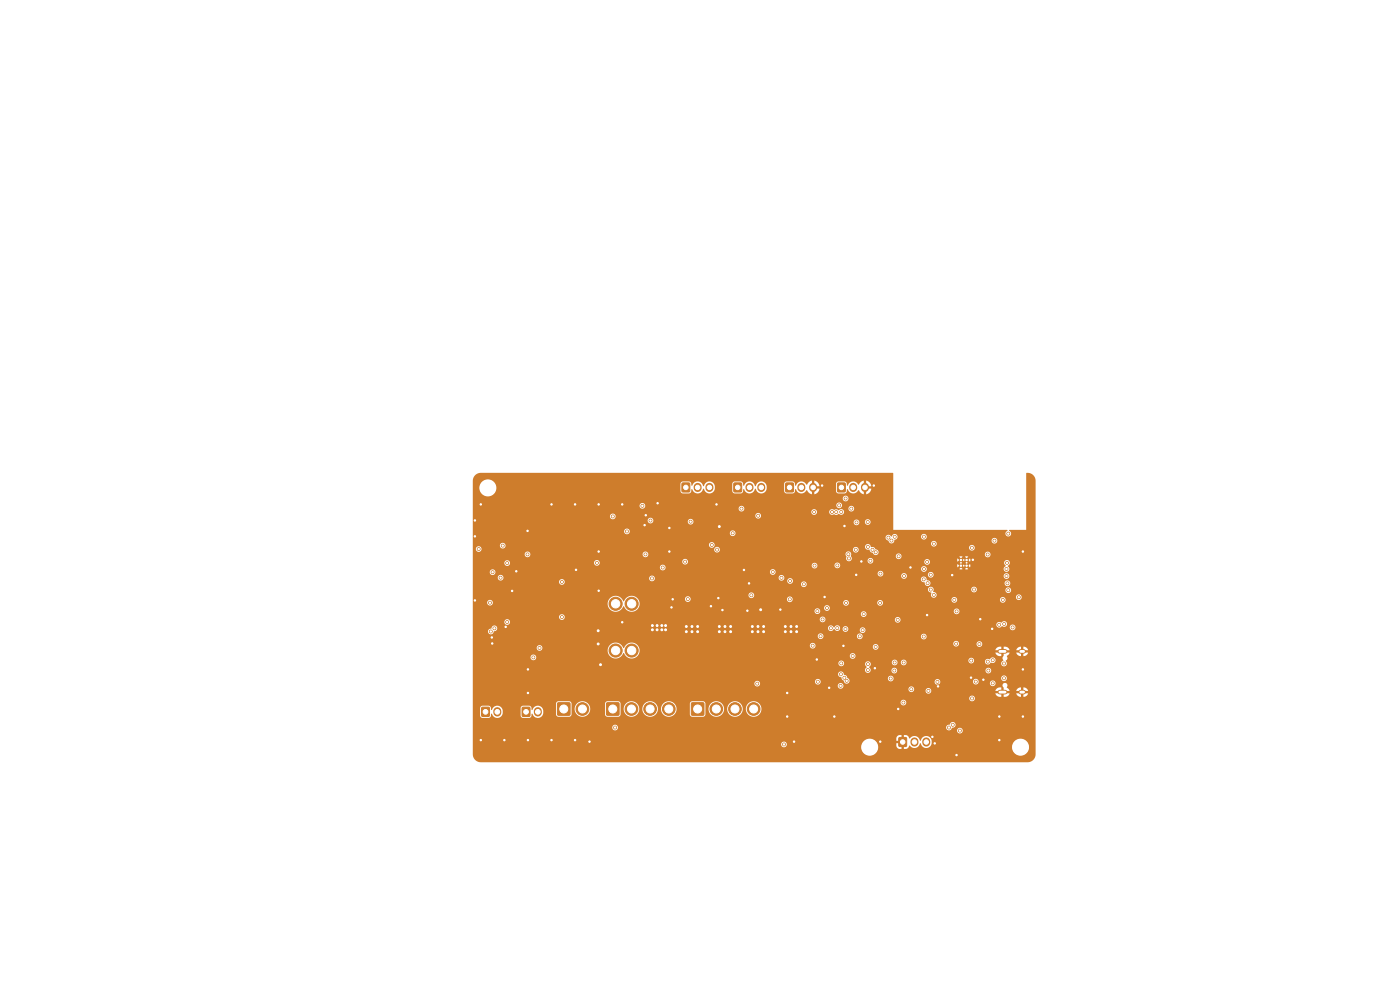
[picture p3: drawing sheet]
<svg xmlns="http://www.w3.org/2000/svg" width="297mm" height="210mm" viewBox="0 0 297 210" stroke-linecap="round" stroke-linejoin="round" font-family="sans-serif">
<g fill="#ce7d2c" stroke="#ce7d2c" stroke-width=".21">
<path d="M118.3 149.1h2.6v2.6h-2.6z"/>
<path d="M166.7 102.5h1.6v1.8h-1.6z"/>
<path d="M128.7 149.1h2.6v2.6h-2.6z"/>
<path d="M190.7 156.5h1.6v1.8h-1.6z"/>
<path d="M102.2 150.1h1.6v1.8h-1.6z"/>
<path d="M177.7 102.5h1.6v1.8h-1.6z"/>
<path d="M144.7 102.5h1.6v1.8h-1.6z"/>
<path d="M155.7 102.5h1.6v1.8h-1.6z"/>
<path d="M146.7 149.1h2.6v2.6h-2.6z"/>
<path d="M110.8 150.1h1.6v1.8h-1.6z"/>
<circle cx="123.6" cy="150.4" r="1.35"/>
<circle cx="134" cy="150.4" r="1.35"/>
<circle cx="137.9" cy="150.4" r="1.35"/>
<circle cx="141.9" cy="150.4" r="1.35"/>
<circle cx="203.9" cy="118.8" r=".3"/>
<circle cx="203.9" cy="120" r=".3"/>
<circle cx="205.1" cy="118.8" r=".3"/>
<circle cx="205.1" cy="120" r=".3"/>
<circle cx="130.6" cy="138" r="1.39"/>
<circle cx="134" cy="138" r="1.39"/>
<circle cx="130.6" cy="128.1" r="1.39"/>
<circle cx="134" cy="128.1" r="1.39"/>
<circle cx="152" cy="150.4" r="1.35"/>
<circle cx="155.9" cy="150.4" r="1.35"/>
<circle cx="159.9" cy="150.4" r="1.35"/>
<circle cx="119.2" cy="130.9" r=".3"/>
<circle cx="119.2" cy="123.5" r=".3"/>
<circle cx="160.8" cy="132.9" r=".4"/>
<circle cx="127" cy="107" r=".3"/>
<circle cx="142.7" cy="127.1" r=".3"/>
<circle cx="166.6" cy="132.9" r=".4"/>
<circle cx="153.8" cy="134" r=".4"/>
<circle cx="217" cy="117" r=".3"/>
<circle cx="175.9" cy="145.9" r=".3"/>
<circle cx="179.2" cy="111.6" r=".3"/>
<circle cx="152.6" cy="134" r=".4"/>
<circle cx="159.6" cy="134" r=".4"/>
<circle cx="145.6" cy="134" r=".4"/>
<circle cx="155" cy="132.9" r=".4"/>
<circle cx="152.4" cy="126.9" r=".3"/>
<circle cx="158.6" cy="129.5" r=".3"/>
<circle cx="166.6" cy="134" r=".4"/>
<circle cx="100.8" cy="110.4" r=".3"/>
<circle cx="138.4" cy="132.7" r=".4"/>
<circle cx="100.8" cy="113.8" r=".3"/>
<circle cx="202.9" cy="160.2" r=".3"/>
<circle cx="102" cy="107" r=".3"/>
<circle cx="155" cy="134" r=".4"/>
<circle cx="174.9" cy="126.6" r=".3"/>
<circle cx="150.8" cy="128.6" r=".3"/>
<circle cx="112" cy="142" r=".3"/>
<circle cx="196.7" cy="130.5" r=".3"/>
<circle cx="178.9" cy="137" r=".3"/>
<circle cx="206" cy="143.7" r=".3"/>
<circle cx="217" cy="142" r=".3"/>
<circle cx="148" cy="134" r=".4"/>
<circle cx="152.6" cy="111.7" r=".4"/>
<circle cx="174.4" cy="103" r=".3"/>
<circle cx="146.8" cy="132.9" r=".4"/>
<circle cx="132" cy="107" r=".3"/>
<circle cx="152" cy="107" r=".3"/>
<circle cx="112" cy="157" r=".3"/>
<circle cx="104.3" cy="135.2" r=".3"/>
<circle cx="202" cy="122" r=".3"/>
<circle cx="127" cy="117" r=".3"/>
<circle cx="212" cy="157" r=".3"/>
<circle cx="186.7" cy="157.3" r=".3"/>
<circle cx="193.2" cy="120.4" r=".3"/>
<circle cx="146.8" cy="134" r=".4"/>
<circle cx="142" cy="117" r=".3"/>
<circle cx="142" cy="112" r=".3"/>
<circle cx="148" cy="132.9" r=".4"/>
<circle cx="212" cy="152" r=".3"/>
<circle cx="162" cy="132.9" r=".4"/>
<circle cx="157.8" cy="120.9" r=".3"/>
<circle cx="125.1" cy="157.3" r=".3"/>
<circle cx="173.3" cy="139.9" r=".3"/>
<circle cx="139.5" cy="106.8" r=".3"/>
<circle cx="107" cy="157" r=".3"/>
<circle cx="169" cy="132.9" r=".4"/>
<circle cx="185.4" cy="103" r=".3"/>
<circle cx="153.8" cy="132.9" r=".4"/>
<circle cx="107.3" cy="133" r=".3"/>
<circle cx="198.3" cy="157.7" r=".3"/>
<circle cx="126.9" cy="136.6" r=".4"/>
<circle cx="112" cy="147" r=".3"/>
<circle cx="182.7" cy="119.1" r=".3"/>
<circle cx="141.2" cy="133.6" r=".4"/>
<circle cx="108.6" cy="125.4" r=".3"/>
<circle cx="162" cy="134" r=".4"/>
<circle cx="167.8" cy="134" r=".4"/>
<circle cx="185.6" cy="141.8" r=".3"/>
<circle cx="167.8" cy="132.9" r=".4"/>
<circle cx="122" cy="157" r=".3"/>
<circle cx="139.4" cy="133.6" r=".4"/>
<circle cx="142.5" cy="128.8" r=".3"/>
<circle cx="117" cy="157" r=".3"/>
<circle cx="152.6" cy="132.9" r=".4"/>
<circle cx="138.4" cy="133.6" r=".4"/>
<circle cx="127.4" cy="141" r=".4"/>
<circle cx="127" cy="125.3" r=".3"/>
<circle cx="197.8" cy="156.3" r=".3"/>
<circle cx="167" cy="152" r=".3"/>
<circle cx="126.9" cy="133.8" r=".4"/>
<circle cx="132" cy="132" r=".3"/>
<circle cx="111.9" cy="112.6" r=".3"/>
<circle cx="208.6" cy="144.2" r=".3"/>
<circle cx="165.6" cy="129.3" r=".3"/>
<circle cx="168.5" cy="157.3" r=".3"/>
<circle cx="122.2" cy="120.9" r=".3"/>
<circle cx="137" cy="109.3" r=".3"/>
<circle cx="158.9" cy="123.8" r=".3"/>
<circle cx="160.8" cy="134" r=".4"/>
<circle cx="100.8" cy="127.4" r=".3"/>
<circle cx="167" cy="147" r=".3"/>
<circle cx="109.5" cy="121.2" r=".3"/>
<circle cx="136.8" cy="111.4" r=".3"/>
<circle cx="153.3" cy="129.4" r=".3"/>
<circle cx="145.6" cy="132.9" r=".4"/>
<circle cx="141.2" cy="132.7" r=".4"/>
<circle cx="206.4" cy="118.7" r=".3"/>
<circle cx="190.6" cy="150.4" r=".3"/>
<circle cx="104.4" cy="136.5" r=".3"/>
<circle cx="139.4" cy="132.7" r=".4"/>
<circle cx="210.5" cy="133.4" r=".3"/>
<circle cx="181.6" cy="121.9" r=".3"/>
<circle cx="140.4" cy="132.7" r=".4"/>
<circle cx="159.6" cy="132.9" r=".4"/>
<circle cx="169" cy="134" r=".4"/>
<circle cx="122" cy="107" r=".3"/>
<circle cx="177" cy="152" r=".3"/>
<circle cx="217" cy="152" r=".3"/>
<circle cx="117" cy="107" r=".3"/>
<circle cx="161.4" cy="129.3" r=".4"/>
<circle cx="208" cy="131.3" r=".3"/>
<circle cx="140.4" cy="133.6" r=".4"/>
<circle cx="199" cy="145.6" r=".3"/>
<circle cx="102" cy="157" r=".3"/>
<circle cx="163.9" cy="121.3" r=".3"/>
<circle cx="196" cy="135" r=".3"/>
<circle cx="202.5" cy="127.3" r=".3"/>
<circle cx="173.4" cy="129.6" r=".3"/>
<circle cx="202.9" cy="129.7" r=".3"/>
<circle cx="152.1" cy="116.6" r=".3"/>
<circle cx="160.8" cy="109.4" r=".3"/>
<circle cx="138.3" cy="122.7" r=".3"/>
<circle cx="155.4" cy="113.1" r=".3"/>
<circle cx="140.6" cy="120.4" r=".3"/>
<circle cx="184.1" cy="140.9" r=".3"/>
<circle cx="197.5" cy="121.9" r=".3"/>
<circle cx="203.6" cy="155" r=".3"/>
<circle cx="189.8" cy="113.9" r=".3"/>
<circle cx="167.6" cy="123.2" r=".3"/>
<circle cx="191.8" cy="122.2" r=".3"/>
<circle cx="184.1" cy="142.1" r=".3"/>
<circle cx="198.1" cy="126.2" r=".3"/>
<circle cx="188.5" cy="114" r=".3"/>
<circle cx="178.3" cy="145.5" r=".3"/>
<circle cx="184.1" cy="110.7" r=".3"/>
<circle cx="180.6" cy="107.9" r=".3"/>
<circle cx="172.4" cy="137" r=".3"/>
<circle cx="185.8" cy="117.1" r=".3"/>
<circle cx="190.6" cy="118" r=".3"/>
<circle cx="190.4" cy="131.5" r=".3"/>
<circle cx="151" cy="115.6" r=".3"/>
<circle cx="136.9" cy="117.6" r=".3"/>
<circle cx="157.3" cy="107.9" r=".3"/>
<circle cx="130" cy="109.5" r=".3"/>
<circle cx="183" cy="133.7" r=".3"/>
<circle cx="145.9" cy="127.1" r=".3"/>
<circle cx="196" cy="113.9" r=".3"/>
<circle cx="181.6" cy="116.6" r=".3"/>
<circle cx="173.5" cy="144.6" r=".3"/>
<circle cx="178.5" cy="140.7" r=".3"/>
<circle cx="145.3" cy="119.2" r=".3"/>
<circle cx="184.7" cy="119" r=".3"/>
<circle cx="167.6" cy="127.1" r=".3"/>
<circle cx="159.4" cy="126.3" r=".3"/>
<circle cx="146.5" cy="110.7" r=".3"/>
<circle cx="106.2" cy="122.5" r=".3"/>
<circle cx="106.7" cy="115.8" r=".3"/>
<circle cx="104.1" cy="134" r=".3"/>
<circle cx="113.2" cy="139.5" r=".3"/>
<circle cx="104.5" cy="121.4" r=".3"/>
<circle cx="101.5" cy="116.5" r=".3"/>
<circle cx="111.9" cy="117.6" r=".3"/>
<circle cx="104.9" cy="133.3" r=".3"/>
<circle cx="104" cy="127.9" r=".3"/>
<circle cx="114.5" cy="137.5" r=".3"/>
<circle cx="213.9" cy="113.2" r=".3"/>
<circle cx="107.6" cy="119.4" r=".3"/>
<circle cx="213.9" cy="125.2" r=".3"/>
<circle cx="107.6" cy="131.9" r=".3"/>
<circle cx="165.8" cy="122.6" r=".3"/>
<circle cx="213.7" cy="123.7" r=".3"/>
<circle cx="206.2" cy="116.2" r=".3"/>
<circle cx="185.1" cy="116.6" r=".3"/>
<circle cx="209.5" cy="117.6" r=".3"/>
<circle cx="216.1" cy="126.7" r=".3"/>
<circle cx="212" cy="132.5" r=".3"/>
<circle cx="202.8" cy="136.5" r=".3"/>
<circle cx="160.6" cy="145" r=".3"/>
<circle cx="213" cy="132.4" r=".3"/>
<circle cx="170.5" cy="123.9" r=".3"/>
<circle cx="196.7" cy="119.2" r=".3"/>
<circle cx="175.4" cy="129" r=".3"/>
<circle cx="214.8" cy="133.1" r=".3"/>
<circle cx="202.1" cy="153.8" r=".3"/>
<circle cx="196" cy="120.7" r=".3"/>
<circle cx="198.1" cy="115.3" r=".3"/>
<circle cx="196.8" cy="123.7" r=".3"/>
<circle cx="213.5" cy="122.2" r=".3"/>
<circle cx="212.7" cy="127.3" r=".3"/>
<circle cx="213.5" cy="120.7" r=".3"/>
<circle cx="206" cy="140.1" r=".3"/>
<circle cx="209.7" cy="142.2" r=".3"/>
<circle cx="213.6" cy="119.4" r=".3"/>
<circle cx="209.6" cy="140.4" r=".3"/>
<circle cx="206.6" cy="125.1" r=".3"/>
<circle cx="191.7" cy="140.5" r=".3"/>
<circle cx="193.3" cy="146.2" r=".3"/>
<circle cx="211" cy="114.7" r=".3"/>
<circle cx="210.6" cy="140.1" r=".3"/>
<circle cx="210.6" cy="144.9" r=".3"/>
<circle cx="207" cy="144.6" r=".3"/>
<circle cx="213" cy="143.9" r=".3"/>
<circle cx="213" cy="140.8" r=".3"/>
<circle cx="206.2" cy="148.2" r=".3"/>
<circle cx="207.8" cy="136.6" r=".3"/>
<circle cx="130.5" cy="154.3" r=".3"/>
<circle cx="201.3" cy="154.3" r=".3"/>
<circle cx="126.6" cy="119.4" r=".3"/>
<circle cx="136.3" cy="107.3" r=".3"/>
<circle cx="133" cy="112.7" r=".3"/>
<circle cx="138" cy="110.4" r=".3"/>
<circle cx="181.7" cy="110.8" r=".3"/>
<circle cx="184.1" cy="116" r=".3"/>
<circle cx="189.8" cy="140.5" r=".3"/>
<circle cx="197.5" cy="125.1" r=".3"/>
<circle cx="196" cy="122.9" r=".3"/>
<circle cx="189.1" cy="114.7" r=".3"/>
<circle cx="174.5" cy="131.4" r=".3"/>
<circle cx="166.3" cy="157.9" r=".3"/>
<circle cx="172.8" cy="120" r=".3"/>
<circle cx="177.6" cy="119.9" r=".3"/>
<circle cx="178" cy="107.2" r=".3"/>
<circle cx="180.1" cy="118.5" r=".3"/>
<circle cx="180" cy="117.6" r=".3"/>
<circle cx="179.5" cy="127.9" r=".3"/>
<circle cx="178.5" cy="108.6" r=".3"/>
<circle cx="186.7" cy="127.9" r=".3"/>
<circle cx="186.8" cy="121.7" r=".3"/>
<circle cx="174.1" cy="135" r=".3"/>
<circle cx="178.4" cy="143" r=".3"/>
<circle cx="179.1" cy="143.8" r=".3"/>
<circle cx="180.9" cy="139.2" r=".3"/>
<circle cx="182.4" cy="135" r=".3"/>
<circle cx="185.8" cy="137.2" r=".3"/>
<circle cx="179.6" cy="144.4" r=".3"/>
<circle cx="176.3" cy="133.3" r=".3"/>
<circle cx="172.7" cy="108.6" r=".3"/>
<circle cx="176.5" cy="108.6" r=".3"/>
<circle cx="177.6" cy="133.2" r=".3"/>
<circle cx="179.4" cy="133.4" r=".3"/>
<circle cx="177.4" cy="108.6" r=".3"/>
<circle cx="179.4" cy="105.8" r=".3"/>
<circle cx="183.2" cy="130.3" r=".3"/>
<circle cx="189" cy="143.9" r=".3"/>
<circle cx="198.9" cy="144.7" r=".3"/>
<circle cx="197" cy="146.6" r=".3"/>
<circle cx="189.7" cy="142.2" r=".3"/>
<circle cx="191.7" cy="149" r=".3"/>
</g>
<path d="M212.1 138.2h1.1M216.5 138.2h.6M212.1 146.8h1.1M216.5 146.8h.6" fill="none" stroke="#ce7d2c" stroke-width="1"/>
<path d="M148 103.3v.2M150.5 103.3v.2M159 103.3v.2M161.5 103.3v.2M170 103.3v.2M172.5 103.3v.2M181 103.3v.2M183.5 103.3v.2M105.5 150.9v.3M114.1 150.9v.3M194 157.3v.2M196.5 157.3v.2" fill="none" stroke="#ce7d2c" stroke-width="1.7"/>
<path d="M100.7 100.9l.6-.4 .7-.2h87.4l.1 .1v12h24.1l.1 .1a.62 .62 0 0 0-.4 .9 .62 .62 0 0 0 .9 .3 .62 .62 0 0 0 .1-1l-.2-.1v-.2h3.6l.1-12.1a1.71 1.71 0 0 1 1.9 1.7v58a1.7 1.7 0 0 1-1.7 1.7h-116a1.7 1.7 0 0 1-1.7-1.7v-2.2h65.4a.61 .61 0 0 0 .3 .6 .61 .61 0 0 0 .7 0h16v.2a1.8 1.8 0 0 0 2.7 1.4 1.8 1.8 0 0 0 0-3 1.8 1.8 0 0 0-2.7 1.4h-16l.1-.1a.61 .61 0 0 0-.3-.9 .61 .61 0 0 0-.8 .4h-65.4v-1.2h89.8v.6h1v.5h-1v.5a.83 .83 0 0 0 1.1 .7v-1.1h.5v1.1h.4a.93 .93 0 0 0 .8-.7 1.28 1.28 0 0 0 1.3 .4 1.28 1.28 0 0 0 1-.9h.1a1.17 1.17 0 0 0 2 .7h17.4v.2a1.8 1.8 0 0 0 2.7 1.4 1.8 1.8 0 0 0 0-3 1.8 1.8 0 0 0-2.7 1.4h-17.4l.3-.6 .1-.6a1.19 1.19 0 0 0-1.2-1.1 1.19 1.19 0 0 0-1.2 1 1.5 1.5 0 0 0-1.7-.9l-.6 .4h-.2a.74 .74 0 0 0-.7-.7h-.4v1.1h-.5v-1.1a.83 .83 0 0 0-1.1 .7h-89.8v-2.3h29.6v.1a.61 .61 0 0 0 .7 .5 .61 .61 0 0 0 .5-.6h69.6v.1a.6 .6 0 0 0 .8 .5h1.5v.2a.61 .61 0 0 0 1 .4 .61 .61 0 0 0 0-1 .61 .61 0 0 0-1 .4h-1.5l.3-.2a.59 .59 0 0 1 .7-.5 .64 .64 0 0 0-.2-1 .64 .64 0 0 0-.9 .5l-.5 .2-.2 .4h-69.6l-.1-.2a.61 .61 0 0 0-.6-.4 .61 .61 0 0 0-.5 .6h-29.6v-4.1h1.5v1.6l.2 .3 .4 .2h1.3a.88 .88 0 0 0 .5-.9h.2a1.17 1.17 0 0 0 1.2 .9 1.17 1.17 0 0 0 1.1-1.1l-.2-1h3.9v1.6l.2 .3 .4 .2h1.3a.88 .88 0 0 0 .5-.9h.2a1.17 1.17 0 0 0 1.2 .9 1.17 1.17 0 0 0 1.1-1.1l-.1-.6a1.2 1.2 0 0 0-1.1-.9 1.2 1.2 0 0 0-1.2 .9h-.1a.66 .66 0 0 0-.6-.9h-1.3l-.5 .5h-3.9a1.22 1.22 0 0 0-1.3-.5 1.22 1.22 0 0 0-.9 .9h-.1a.66 .66 0 0 0-.6-.9h-1.3l-.5 .5h-1.5v-.9h17.6l.1 2.3 .5 .5 2.5-.1 .2-.4 .1-1.3h.6v.2a1.65 1.65 0 0 0 2.3 1.4 1.65 1.65 0 0 0 .6-2.6h3.5l.1 2.3 .4 .4h2.6l.2-.4 .1-1.3h.6a1.66 1.66 0 0 0 1.7 1.8 1.66 1.66 0 0 0 1.6-1.8h.7v.2a1.66 1.66 0 0 0 1.7 1.6 1.66 1.66 0 0 0 1.6-1.8h.6v.2a1.65 1.65 0 0 0 2.4 1.4 1.65 1.65 0 0 0 .5-2.6h3.2l.1 2.3 .4 .4h2.6l.2-.4 .1-1.3h.6a1.66 1.66 0 0 0 1.7 1.8 1.66 1.66 0 0 0 1.6-1.8h.7v.2a1.66 1.66 0 0 0 1.7 1.6 1.66 1.66 0 0 0 1.6-1.8h.6v.2a1.65 1.65 0 0 0 2.6 1.3 1.65 1.65 0 0 0-.1-2.8h30.4v.1a.61 .61 0 0 0 .9 .4 .61 .61 0 0 0 0-1 .61 .61 0 0 0-.9 .5h-30.4a1.65 1.65 0 0 0-2.5 1.3h-.6l-.1-.2a1.65 1.65 0 0 0-1.7-1.4 1.65 1.65 0 0 0-1.5 1.6h-.7v-.2a1.65 1.65 0 0 0-1.7-1.4 1.65 1.65 0 0 0-1.6 1.6h-.6l-.1-1.1-.4-.4h-2.4l-.5 .5h-3.2l-.1-.2a1.66 1.66 0 0 0-2.8 1.2h-.6l-.1-.2a1.65 1.65 0 0 0-1.7-1.4 1.65 1.65 0 0 0-1.5 1.6h-.7v-.2a1.65 1.65 0 0 0-1.7-1.4 1.65 1.65 0 0 0-1.6 1.6h-.6l-.1-1.1-.4-.4h-2.4l-.5 .5h-3.5l-.2-.2a1.66 1.66 0 0 0-2.7 1.2h-.6l-.1-1.1-.5-.5-2.3 .1-.5 .5h-17.6v-1.2h105.3v.1a.61 .61 0 0 0 .9 .5 .61 .61 0 0 0 0-1.1 .61 .61 0 0 0-.9 .5h-105.3v-2h92.4v.2a.6 .6 0 0 0 .5 .5 .6 .6 0 0 0 .7-.3h2.5v.1a.6 .6 0 0 0 .6 .6 .6 .6 0 0 0 .6-.6h14.4l-.2 .2 .2 .3h-.8a1.05 1.05 0 0 0 1.2 .7v-.7h.5v.7h.6l.5-.3 .2-.4h-.8l.1-.2-.1-.3h3l-.1 .2 .1 .3h-.8a.99 .99 0 0 0 1 .7v-.7h.5v.7l.7-.2 .3-.5h-.8l.1-.2-.1-.3h.8a.99 .99 0 0 0-1-.8v.7h-.5v-.7h-.1l-.6 .2-.3 .6h-1.4l-.6-.8a.54 .54 0 0 0 0-.8 .54 .54 0 0 0-.8 0 .54 .54 0 0 0 .1 .8v.7h-.5v-.7a1.05 1.05 0 0 0-1.2 .8l-13.6-.1a.61 .61 0 0 0-.6-.6 .61 .61 0 0 0-.6 .6l-2.5-.1a.61 .61 0 0 0-.4-.8 .61 .61 0 0 0-.8 .5h-92.4v-1.2h59.7v.2a.6 .6 0 0 0 .5 .5 .6 .6 0 0 0 .6-.2h16.6v.2a.61 .61 0 0 0 1 .4 .61 .61 0 0 0 0-1 .61 .61 0 0 0-1 .4h-16.6a.6 .6 0 0 0-.1-.9h11.9v.2a.61 .61 0 0 0 .9 .4 .61 .61 0 0 0 0-1 .61 .61 0 0 0-.9 .4h-11.9l-.4-.1-.4 .3-.2 .2h-59.7v-1.9h77.5a.9 .9 0 0 0 .7 .8l.1 .3 .3 .2a.66 .66 0 0 0 .6 .7 .66 .66 0 0 0 .7-.4h18.1v.1a.6 .6 0 0 0 .7 .5 .6 .6 0 0 0 .5-.7h6.9v.2a.6 .6 0 0 0 .5 .5 .6 .6 0 0 0 .6-.3h2.5v.1a.6 .6 0 0 0 .9 .5 .6 .6 0 0 0 0-1.1 .6 .6 0 0 0-.9 .5l-2.4-.1a.61 .61 0 0 0-.4-.8 .61 .61 0 0 0-.8 .5l-7-.1a.61 .61 0 0 0-.6-.3 .61 .61 0 0 0-.5 .5h-18.1v-.4l-.4-.3h8.6a.6 .6 0 0 0 .6 .6 .6 .6 0 0 0 .5-.7h22.9v.2a.61 .61 0 0 0 .9 .4 .61 .61 0 0 0 0-1 .61 .61 0 0 0-.9 .4l-22.9-.1a.61 .61 0 0 0-.6-.4 .61 .61 0 0 0-.5 .6l-8.6-.1a.92 .92 0 0 0-.8-.7 .6 .6 0 0 0-.6-.7 .6 .6 0 0 0-.6 .6h-77.5v-.9h83.2v.1a.6 .6 0 0 0 .6 .5 .6 .6 0 0 0 .6-.5h4.4v.1a.61 .61 0 0 0 .7 .5 .61 .61 0 0 0 .5-.6h18.8v.1a.61 .61 0 0 0 .9 .5 .61 .61 0 0 0 0-1.1 .61 .61 0 0 0-.9 .5h-18.8a.61 .61 0 0 0-.6-.6 .61 .61 0 0 0-.6 .6h-4.4l-.3-.8a.59 .59 0 0 0 .2-.9h4.6v.1a.61 .61 0 0 0 .7 .5 .61 .61 0 0 0 .5-.6h.7v.1a.61 .61 0 0 0 .9 .5 .61 .61 0 0 0 .1-1h13.3v.1a.6 .6 0 0 0 .6 .5 .6 .6 0 0 0 .6-.4h2.4v.1a.66 .66 0 0 0 .6 .6 .66 .66 0 0 0 .6-.5 .64 .64 0 0 0 .9-.2 .64 .64 0 0 0-.4-.9 .64 .64 0 0 0-.8 .5 .62 .62 0 0 0-.9 .4l-2.4-.1a.61 .61 0 0 0-.5-.7 .61 .61 0 0 0-.7 .6h-13.3l-.5-.2-.4 .3-.1 .3h-.7a.61 .61 0 0 0-.6-.6 .61 .61 0 0 0-.6 .6l-4.7-.1a.64 .64 0 0 0-.9 .2 .64 .64 0 0 0 .3 .9l-.4 .6h-83.2v-1.5h77.6v.2a.61 .61 0 0 0 .9 .4 .61 .61 0 0 0 0-1 .61 .61 0 0 0-.9 .4h-77.6v-1.2h12.3v.1a.61 .61 0 0 0 .9 .5 .61 .61 0 0 0 0-1.1 .61 .61 0 0 0-.9 .5h-12.3v-2h13.6v.1a.6 .6 0 0 0 .4 .5 .6 .6 0 0 0 .6-.1h14v.2a1.74 1.74 0 0 0 1.5 1.6 1.74 1.74 0 0 0 1.9-1.2 1.78 1.78 0 0 0 3 .6h45v.1a.61 .61 0 0 0 .9 .5 .61 .61 0 0 0 0-1.1 .61 .61 0 0 0-.9 .5h-45l.3-.6 .1-.6h76.3l-.2 .2 .2 .3h-.8v.3l.4 .4 .8 .1v-.7h.5v.6l-.2 .4 .2 .5a.65 .65 0 0 0-.5 .9 .65 .65 0 0 0 1 .3 .97 .97 0 0 0 0-1.1 .77 .77 0 0 0 .2-1l.6-.7h-.8l.1-.2-.1-.3h3l-.1 .2 .1 .3h-.8a.99 .99 0 0 0 1 .8v-.7h.5v.7l.7-.2 .3-.6h-.8l.1-.2-.1-.3h.8a.99 .99 0 0 0-1-.7v.7h-.5v-.7h-.1l-.6 .2-.3 .5h-1.4a1.05 1.05 0 0 0-1.3-.7v.7h-.5v-.7h-.4l-.5 .2-.3 .5h-75.5l-.4-1h36.5v.2a.6 .6 0 0 0 .6 .5 .6 .6 0 0 0 .6-.4h12.2v.1a.61 .61 0 0 0 .9 .4 .61 .61 0 0 0 0-1 .61 .61 0 0 0-.9 .5h-12.2v-.5l-.3-.2h29.5v.1a.6 .6 0 0 0 .7 .6 .6 .6 0 0 0 .5-.7h3.8v.2a.61 .61 0 0 0 .9 .4 .61 .61 0 0 0 0-1 .61 .61 0 0 0-.9 .4h-3.8a.61 .61 0 0 0-.6-.6 .61 .61 0 0 0-.6 .6l-29.9-.1-.4 .2-.1 .3h-36.5a1.77 1.77 0 0 0-3 .6 1.75 1.75 0 0 0-1.9-1.2 1.75 1.75 0 0 0-1.5 1.6l-14-.1a.61 .61 0 0 0-.2-.9 .61 .61 0 0 0-.8 .5h-13.6v-2.5h73.2v.1a.6 .6 0 0 0 .7 .6 .6 .6 0 0 0 .5-.7h7.1v.2a.6 .6 0 0 0 .6 .5 .6 .6 0 0 0 .6-.6h12.4v.1a.61 .61 0 0 0 .9 .4 .61 .61 0 0 0 0-1 .61 .61 0 0 0-.9 .5h-12.4l-.3-.5a.6 .6 0 0 0-.9 .4h-7.1a.61 .61 0 0 0-.6-.5 .61 .61 0 0 0-.6 .5h-73.2v-1h3.2v.1a.64 .64 0 0 0 .7 .6 .64 .64 0 0 0 .6-.7 .62 .62 0 0 0 .7-.7h70.2v.1a.65 .65 0 0 0 .6 .6 .65 .65 0 0 0 .6-.5l.2 .1a.6 .6 0 0 0 .6 .3 .6 .6 0 0 0 .5-.4h.6v.1a.6 .6 0 0 0 .5 .5 .6 .6 0 0 0 .6-.4h2.5v.2a.61 .61 0 0 0 .9 .4 .61 .61 0 0 0 0-1 .61 .61 0 0 0-.9 .4l-2.4-.1a.61 .61 0 0 0-.6-.7 .61 .61 0 0 0-.6 .6l-.6-.1a.64 .64 0 0 0-.5-.7 .64 .64 0 0 0-.7 .5l-.2-.1a.61 .61 0 0 0-.6-.3 .61 .61 0 0 0-.5 .5h-70.2l-.1-.1a.68 .68 0 0 0-.7-.4 .68 .68 0 0 0-.5 .7l-.4 .1-.3 .4h-3.2v-2h6.7v.1a.6 .6 0 0 0 .9 .5h103.5v.1a.61 .61 0 0 0 .9 .4h1.9v.2a.61 .61 0 0 0 .9 .4 .61 .61 0 0 0 0-1 .61 .61 0 0 0-.9 .4h-1.9l.2-.2a.65 .65 0 0 0 1 0 .65 .65 0 0 0-.2-1 .65 .65 0 0 0-.9 .3h-.1a.61 .61 0 0 0-.9 .4l-103.4-.1a.61 .61 0 0 0-.1-1 .61 .61 0 0 0-.9 .5h-6.7v-1.1h18.3v.2a.6 .6 0 0 0 .4 .5 .6 .6 0 0 0 .6-.2h54.3v.2a.6 .6 0 0 0 .6 .5 .6 .6 0 0 0 .6-.6h14.7v.2a.61 .61 0 0 0 1 .4 .61 .61 0 0 0 0-1 .61 .61 0 0 0-1 .4l-14.7-.1a.61 .61 0 0 0-.6-.5 .61 .61 0 0 0-.6 .5h-54.2a.61 .61 0 0 0-.3-1 .61 .61 0 0 0-.8 .5h-18.3v-3h3v.1a.6 .6 0 0 0 .6 .6 .6 .6 0 0 0 .6-.5h24.4v.2a1.74 1.74 0 0 0 1.5 1.6 1.74 1.74 0 0 0 1.9-1.2 1.84 1.84 0 0 0 2.5 1h38v.1a.6 .6 0 0 0 .9 .5h8.9v.2a.61 .61 0 0 0 .9 .4 .61 .61 0 0 0 0-1 .61 .61 0 0 0-.9 .4h-8.9l.3-.6h28.3v.2a.61 .61 0 0 0 1 .4 .61 .61 0 0 0 0-1 .61 .61 0 0 0-1 .4h-28.3a.61 .61 0 0 0-.6-.6 .61 .61 0 0 0-.6 .6h-38l.7-.7h39.3a.61 .61 0 0 0 .8 .7 .61 .61 0 0 0 .3-1 .61 .61 0 0 0-1 .2l-.1 .1h-39.3l.2-1.1h43.2v.2a.61 .61 0 0 0 .7 .5 .61 .61 0 0 0 .5-.7h6v.2a.61 .61 0 0 0 .9 .4 .61 .61 0 0 0 0-1 .61 .61 0 0 0-.9 .4h-6l-.1-.1a.61 .61 0 0 0-.6-.4 .61 .61 0 0 0-.5 .5h-43.2l-.4-.8h10v.2a.6 .6 0 0 0 .7 .5 .6 .6 0 0 0 .5-.6h20.5v.1a.6 .6 0 0 0 .6 .5 .6 .6 0 0 0 .6-.5h33.7v.1a.61 .61 0 0 0 .6 .6 .61 .61 0 0 0 .6-.7h9v.1a.61 .61 0 0 0 1 .5 .61 .61 0 0 0 0-1.1 .61 .61 0 0 0-1 .5h-9a.61 .61 0 0 0-.6-.6 .61 .61 0 0 0-.6 .6h-33.7v-.1a.61 .61 0 0 0-.6-.6 .61 .61 0 0 0-.6 .6l-20.5-.1a.61 .61 0 0 0-.6-.5 .61 .61 0 0 0-.6 .5h-10a1.78 1.78 0 0 0-3 .6 1.75 1.75 0 0 0-1.9-1.2 1.75 1.75 0 0 0-1.5 1.6l-24.3-.1a.61 .61 0 0 0-.6-.7 .61 .61 0 0 0-.7 .6h-3v-1.6h58.5v.2a.61 .61 0 0 0 .9 .4 .61 .61 0 0 0 0-1 .61 .61 0 0 0-.9 .4h-58.5v-1.2h96.6v.2a.64 .64 0 0 0 .7 .5v.1a.61 .61 0 0 0 .1 .8 .61 .61 0 0 0 .8 0h17v.2a.61 .61 0 0 0 1 .4 .61 .61 0 0 0 0-1 .61 .61 0 0 0-1 .4h-16.9a.68 .68 0 0 0 0-.7 .68 .68 0 0 0-.6-.4l.1-.5h7.9v.1a.6 .6 0 0 0 .6 .6 .6 .6 0 0 0 .6-.6h6.1v.2a.61 .61 0 0 0 .9 .4 .61 .61 0 0 0 0-1 .61 .61 0 0 0-.9 .4h-6.1v-.1a.61 .61 0 0 0-.6-.5 .61 .61 0 0 0-.6 .5h-7.9l-.1-.2a.61 .61 0 0 0-.6-.3 .61 .61 0 0 0-.5 .5h-96.6v-1.6h18.3v.1a.61 .61 0 0 0 .4 .5 .61 .61 0 0 0 .6-.1h50.3v.1a.61 .61 0 0 0 1 .5 .61 .61 0 0 0 0-1.1 .61 .61 0 0 0-1 .5l-50.2-.1a.61 .61 0 0 0-.3-.9 .61 .61 0 0 0-.8 .5h-18.3v-.9h5.3v.1a.61 .61 0 0 0 .6 .6 .61 .61 0 0 0 .6-.6h30.9v.2a.6 .6 0 0 0 .8 .5 .6 .6 0 0 0 .4-.8h26.3v.2a.6 .6 0 0 0 .7 .5h1.1v.1a.6 .6 0 0 0 .9 .5 .6 .6 0 0 0 .1-1h27.4v.2a.76 .76 0 0 0 .8 .6 .62 .62 0 0 0 .5 .7 .62 .62 0 0 0 .7-.6h15.7v.1a.61 .61 0 0 0 .9 .4 .61 .61 0 0 0 0-1 .61 .61 0 0 0-.9 .5l-15.7-.1a.77 .77 0 0 0-.8-.5v-.1a.61 .61 0 0 0-.6-.7 .61 .61 0 0 0-.6 .5h-27.4a.61 .61 0 0 0-1 .4l-1-.1a.61 .61 0 0 0 .2-1 .61 .61 0 0 0-1 .4h-26.3a.61 .61 0 0 0-.7-.4 .61 .61 0 0 0-.5 .5h-30.9v-.1a.61 .61 0 0 0-.6-.6 .61 .61 0 0 0-.6 .6h-5.3v-1.2h3.6v.2a.6 .6 0 0 0 .7 .5 .6 .6 0 0 0 .5-.7h58.2v.1a.6 .6 0 0 0 .5 .5 .6 .6 0 0 0 .7-.3h21.7v.2a.6 .6 0 0 0 .4 .5 .6 .6 0 0 0 .6-.2h4v.2a.6 .6 0 0 0 .8 .4 .6 .6 0 0 0 .3-.9h4.6v.2a.6 .6 0 0 0 .5 .5 .6 .6 0 0 0 .6-.4h14.9v.2a.61 .61 0 0 0 .9 .4 .61 .61 0 0 0 0-1 .61 .61 0 0 0-.9 .4h-14.9l.1-.1a.61 .61 0 0 0-.6-.7 .61 .61 0 0 0-.6 .5h-4.6a.61 .61 0 0 0-.7-.2 .61 .61 0 0 0-.4 .5h-3.9a.61 .61 0 0 0-.3-1 .61 .61 0 0 0-.8 .5h-21.7a.61 .61 0 0 0-.4-.8 .61 .61 0 0 0-.8 .5h-58.2v-.2a.61 .61 0 0 0-.7-.3 .61 .61 0 0 0-.5 .5h-3.6v-1h39.7v.2a.61 .61 0 0 0 .5 .5 .61 .61 0 0 0 .7-.4h54.2v.2a.6 .6 0 0 0 .6 .5 .6 .6 0 0 0 .6-.6l8.5 .1 .3-.1-.1-.1h7.6a.63 .63 0 0 0 .5 .7 .63 .63 0 0 0 .8-.5 .63 .63 0 0 0-.4-.7 .61 .61 0 0 0 .5-.8 .61 .61 0 0 0-.9-.4 .61 .61 0 0 0-.1 1l.1 .2-.5 .5h-7.6l-.2-.2-.4 .3h-.5l-.3-.3-.4 .3h-6.9a.6 .6 0 0 0-.5-.6 .6 .6 0 0 0-.7 .5h-54.2v-.4l-.2-.3h31.2v.2a.6 .6 0 0 0 .7 .5 .6 .6 0 0 0 .5-.7h3.6v.1a.6 .6 0 0 0 .7 .5 .6 .6 0 0 0 .5-.6h24.9v.5l.4-.4 .3 .2 .4-.2 .3 .2 .2-.2 .3 .2 .4-.2 .4 .4 .1-.3-.1-.5-.4 .4-.3-.1-.4 .1-.2-.2-.3 .2-.3-.1-.4 .1-.4-.4v.3h-24.9a.6 .6 0 0 0-.5-.6 .6 .6 0 0 0-.7 .6h-3.6v-.1a.61 .61 0 0 0-.7-.4 .61 .61 0 0 0-.5 .5h-31.2l-.5-.1-.4 .2-.1 .3h-39.7v-.9h6.7a.6 .6 0 0 0 .6 .7 .6 .6 0 0 0 .6-.8h17.8v.2a.6 .6 0 0 0 .8 .5 .6 .6 0 0 0 .3-.9h17.6v.1a.61 .61 0 0 0 1 .5 .61 .61 0 0 0 0-1.1 .61 .61 0 0 0-1 .5l-17.6-.1a.61 .61 0 0 0-.6-.2 .61 .61 0 0 0-.5 .5l-17.8-.1a.61 .61 0 0 0-.7-.4 .61 .61 0 0 0-.5 .6h-6.7v-1.9h11v.2a.61 .61 0 0 0 .7 .5 .61 .61 0 0 0 .5-.7h23.8v.2a.6 .6 0 0 0 .7 .5 .6 .6 0 0 0 .5-.7h41.9l.2 .5a.66 .66 0 0 0 .1 .9 .66 .66 0 0 0 .8 0h3.6v.1a.6 .6 0 0 0 .5 .6 .6 .6 0 0 0 .6-.5h10.9v.2a.6 .6 0 0 0 .5 .5 .6 .6 0 0 0 .7-.4h6.3l.3 .2 .2-.2h.7l.3 .2 .2-.2-.2-.2-.3 .2h-.7l-.2-.2-.3 .2h-6.3l-.1-.4-.1-.3h6v.5l.4-.4 .3 .2 .4-.2 .3 .2 .2-.2 .3 .2 .4-.2 .4 .4 .1-.5-.1-.3-.4 .4-.3-.1-.4 .1-.2-.2-.3 .2-.3-.1-.4 .1-.4-.4v.3h-6a.61 .61 0 0 0-1 .4l-10.8-.1a.61 .61 0 0 0-.6-.6 .61 .61 0 0 0-.6 .5l-3.5-.1a.63 .63 0 0 0-.1-.8l9.5-.1v.2a.61 .61 0 0 0 .6 .5 .61 .61 0 0 0 .6-.5h12.3l.4 .3 .3-.3h.5l.4 .3 .3-.3h-14.2l-.2-.6h17.9v.2a.61 .61 0 0 0 1 .4 .61 .61 0 0 0 0-1 .61 .61 0 0 0-1 .4h-17.9a.61 .61 0 0 0-1 .4h-9.5a.61 .61 0 0 0-.3-.9 .61 .61 0 0 0-.8 .5h-41.9v-.1a.61 .61 0 0 0-.6-.4 .61 .61 0 0 0-.6 .5h-23.8v-.1a.61 .61 0 0 0-.7-.4 .61 .61 0 0 0-.5 .5h-11v-1.1h.6v.1a.6 .6 0 0 0 .7 .6 .6 .6 0 0 0 .6-.6h49.3v.2a.6 .6 0 0 0 .7 .5 .6 .6 0 0 0 .5-.7h28.3v.2a.61 .61 0 0 0 .9 .4 .61 .61 0 0 0 0-1 .61 .61 0 0 0-.9 .4h-28.3a.61 .61 0 0 0-.6-.5 .61 .61 0 0 0-.6 .5h-49.3v-.1a.61 .61 0 0 0-.7-.5 .61 .61 0 0 0-.6 .5h-.6v-.7h5.7v.1a.61 .61 0 0 0 .8 .5 .61 .61 0 0 0 .4-.8h43.2v.2a.6 .6 0 0 0 .5 .5 .6 .6 0 0 0 .6-.3h32v.2a.73 .73 0 0 0 1 .5l.2 .5 .5 .2a.64 .64 0 0 0 .7 .4 .64 .64 0 0 0 .5-.7 .64 .64 0 0 0-.7-.5l-.3-.4h20.2v.2a.61 .61 0 0 0 .9 .4 .61 .61 0 0 0 0-1 .61 .61 0 0 0-.9 .4l-20.6-.1a.34 .34 0 0 1-.4-.4 .61 .61 0 0 0-.6-.2 .61 .61 0 0 0-.5 .5h-32l.1-.1a.61 .61 0 0 0-.4-.8 .61 .61 0 0 0-.8 .5h-43.2a.61 .61 0 0 0-.6-.4 .61 .61 0 0 0-.6 .6h-5.7v-1.7h87.6l.1 .4 .5 .4a.6 .6 0 0 0 .7 .5h8.3v.1a.61 .61 0 0 0 .9 .5 .61 .61 0 0 0 0-1.1 .61 .61 0 0 0-.9 .5h-8.3l.4-.3 .1-.4h20.7a.61 .61 0 0 0 .7 .7 .61 .61 0 0 0 .3-1 .61 .61 0 0 0-1 .2v.1h-20.7l.1-.1a.6 .6 0 0 0 .6-.7h5v.1a.61 .61 0 0 0 .9 .5 .61 .61 0 0 0 0-1.1 .61 .61 0 0 0-.9 .5h-5v-.2a.66 .66 0 0 0-.7-.3 .66 .66 0 0 0-.6 .5h-.1a.6 .6 0 0 0-.6-.3 .6 .6 0 0 0-.5 .5h-87.6v-1.4h32.1v.2a.6 .6 0 0 0 .5 .5 .6 .6 0 0 0 .6-.3h21.3v.2a.61 .61 0 0 0 1 .4 .61 .61 0 0 0 0-1 .61 .61 0 0 0-1 .4h-21.2a.61 .61 0 0 0-.4-.9 .61 .61 0 0 0-.8 .5h-32.1v-2.3h37.1v.2a.6 .6 0 0 0 .6 .5 .6 .6 0 0 0 .6-.4h7.3v.1a.6 .6 0 0 0 .6 .6 .6 .6 0 0 0 .6-.6h34v.2a.6 .6 0 0 0 .7 .5 .6 .6 0 0 0 .5-.7h1.2v.1a.61 .61 0 0 0 .9 .5 .61 .61 0 0 0 0-1.1 .61 .61 0 0 0-.9 .5l-1.2-.1a.61 .61 0 0 0-.7-.4 .61 .61 0 0 0-.5 .5h-34v-.1a.61 .61 0 0 0-.6-.5 .61 .61 0 0 0-.6 .5l-7.3-.1a.61 .61 0 0 0-.5-.7 .61 .61 0 0 0-.7 .5h-37.1v-.8h29.1v.1a.61 .61 0 0 0 .8 .5 .61 .61 0 0 0 .4-.8h29.6v.2a.61 .61 0 0 0 1 .4 .61 .61 0 0 0 0-1 .61 .61 0 0 0-1 .4h-29.6a.61 .61 0 0 0-.7-.4 .61 .61 0 0 0-.5 .6h-29.1v-1h71.8v.2a.61 .61 0 0 0 .7 .5 .61 .61 0 0 0 .5-.7h2.6v.2a.73 .73 0 0 0 1.1 .4 .75 .75 0 0 0 1-.1 .63 .63 0 0 0 .9-.1 .63 .63 0 0 0-.1-.9 .63 .63 0 0 0-.9 .2 .78 .78 0 0 0-1-.1 .61 .61 0 0 0-1 .4h-2.6v-.1a.61 .61 0 0 0-.7-.4 .61 .61 0 0 0-.5 .5h-71.8v-1.3h35.4v.2a.6 .6 0 0 0 .9 .4h20.1v.2a.61 .61 0 0 0 .7 .5 .61 .61 0 0 0 .5-.7h22.1v.2a.61 .61 0 0 0 .9 .4 .61 .61 0 0 0 0-1 .61 .61 0 0 0-.9 .4h-22.1v-.1a.61 .61 0 0 0-.7-.4 .61 .61 0 0 0-.5 .5h-20.1l.2-.3 .1-.4h40.5a.61 .61 0 0 0 .8 .7 .61 .61 0 0 0 .3-1 .61 .61 0 0 0-1 .2l-.1 .1h-40.5a.6 .6 0 0 0-.7-.4 .6 .6 0 0 0-.5 .5h-35.4v-1.5h78.5v.1a.61 .61 0 0 0 .9 .5 .61 .61 0 0 0 0-1.1 .61 .61 0 0 0-.9 .5h-78.5v-2.3h1.4v.2a1.8 1.8 0 0 0 2.3 1.6 1.8 1.8 0 0 0 1.1-2.6h39.2v1.6l.2 .3 .4 .2h1.3a.88 .88 0 0 0 .5-.9h.2a1.21 1.21 0 0 0 1.2 .9 1.21 1.21 0 0 0 1.1-1h.1a1.16 1.16 0 0 0 1.2 1 1.16 1.16 0 0 0 1.2-1.1l-.2-1h3.8v1.6l.2 .3 .4 .2h1.3a.88 .88 0 0 0 .5-.9h.2a1.21 1.21 0 0 0 1.2 .9 1.21 1.21 0 0 0 1.1-1h.1a1.16 1.16 0 0 0 1.2 1 1.16 1.16 0 0 0 1.2-1.1l-.2-1h3.8v1.6l.2 .3 .4 .2h1.3a.88 .88 0 0 0 .5-.9h.2a1.22 1.22 0 0 0 1 .9 1.22 1.22 0 0 0 1.2-.7l.5 .6 .6 .3v-1.1h.6v1.1a1.34 1.34 0 0 0 1-1.2h-.9v-.5h.9l-.1-.6h3.6v1.6l.2 .3 .4 .2h1.2a.76 .76 0 0 0 .6-.9h.2a1.22 1.22 0 0 0 1 .9 1.22 1.22 0 0 0 1.2-.7l.5 .6 .7 .3v-1.1h.5v1.1a1.34 1.34 0 0 0 1-1.2h-.9v-.5h.9v-.2a1.34 1.34 0 0 0-1-1.1v1.1h-.5v-1.1l-.7 .3-.5 .6a1.26 1.26 0 0 0-1.2-.7 1.26 1.26 0 0 0-1.1 .9h-.1a.66 .66 0 0 0-.6-.9h-1.3l-.5 .5h-3.6l-.3-.4-.6-.3v1.1h-.6v-1.1a1.45 1.45 0 0 0-1 .9 1.53 1.53 0 0 0-1.8-.5l-.7 .7a.85 .85 0 0 0-.5-.9h-1.4l-.5 .5-3.9-.1a1.22 1.22 0 0 0-1.3-.3 1.22 1.22 0 0 0-.8 .9 1.52 1.52 0 0 0-1.7-.9l-.5 .3-.2 .5h-.2a.66 .66 0 0 0-.6-.9h-1.3l-.5 .5h-3.8a1.21 1.21 0 0 0-1.3-.4 1.21 1.21 0 0 0-.9 .9 1.52 1.52 0 0 0-1.7-.9l-.5 .3-.2 .5h-.2a.66 .66 0 0 0-.6-.9h-1.3l-.5 .5h-39.2a1.8 1.8 0 0 0-2-.9 1.8 1.8 0 0 0-1.4 1.7h-1.4v-1.7z" fill="#ce7d2c"/>
<g fill="#fff" stroke="#fff" stroke-width=".21">
<circle cx="119.2" cy="130.9" r=".15"/>
<circle cx="119.2" cy="123.4" r=".15"/>
<circle cx="160.8" cy="132.9" r=".2"/>
<circle cx="127" cy="107" r=".15"/>
<circle cx="142.7" cy="127.1" r=".15"/>
<circle cx="166.6" cy="132.9" r=".2"/>
<circle cx="153.8" cy="134" r=".2"/>
<circle cx="217" cy="117" r=".15"/>
<circle cx="175.9" cy="145.9" r=".15"/>
<circle cx="179.1" cy="111.6" r=".15"/>
<circle cx="152.6" cy="134" r=".2"/>
<circle cx="159.6" cy="134" r=".2"/>
<circle cx="145.6" cy="134" r=".2"/>
<circle cx="155" cy="132.9" r=".2"/>
<circle cx="152.4" cy="126.9" r=".15"/>
<circle cx="158.6" cy="129.5" r=".15"/>
<circle cx="166.6" cy="134" r=".2"/>
<circle cx="100.8" cy="110.4" r=".15"/>
<circle cx="138.4" cy="132.7" r=".2"/>
<circle cx="100.8" cy="113.8" r=".15"/>
<circle cx="202.9" cy="160.2" r=".15"/>
<circle cx="102" cy="107" r=".15"/>
<circle cx="155" cy="134" r=".2"/>
<circle cx="174.9" cy="126.6" r=".15"/>
<circle cx="150.8" cy="128.6" r=".15"/>
<circle cx="112" cy="142" r=".15"/>
<circle cx="196.7" cy="130.5" r=".15"/>
<circle cx="178.9" cy="137" r=".15"/>
<circle cx="206" cy="143.7" r=".15"/>
<circle cx="217" cy="142" r=".15"/>
<circle cx="148" cy="134" r=".2"/>
<circle cx="152.6" cy="111.7" r=".2"/>
<circle cx="174.4" cy="103" r=".15"/>
<circle cx="146.8" cy="132.9" r=".2"/>
<circle cx="132" cy="107" r=".15"/>
<circle cx="152" cy="107" r=".15"/>
<circle cx="112" cy="157" r=".15"/>
<circle cx="104.3" cy="135.2" r=".15"/>
<circle cx="202" cy="122" r=".15"/>
<circle cx="127" cy="117" r=".15"/>
<circle cx="212" cy="157" r=".15"/>
<circle cx="186.7" cy="157.3" r=".15"/>
<circle cx="193.2" cy="120.4" r=".15"/>
<circle cx="146.8" cy="134" r=".2"/>
<circle cx="142" cy="117" r=".15"/>
<circle cx="142" cy="112" r=".15"/>
<circle cx="148" cy="132.9" r=".2"/>
<circle cx="212" cy="152" r=".15"/>
<circle cx="162" cy="132.9" r=".2"/>
<circle cx="157.8" cy="120.9" r=".15"/>
<circle cx="125.1" cy="157.3" r=".15"/>
<circle cx="173.3" cy="139.9" r=".15"/>
<circle cx="139.5" cy="106.8" r=".15"/>
<circle cx="107" cy="157" r=".15"/>
<circle cx="169" cy="132.9" r=".2"/>
<circle cx="185.4" cy="103" r=".15"/>
<circle cx="153.8" cy="132.9" r=".2"/>
<circle cx="107.3" cy="133" r=".15"/>
<circle cx="198.3" cy="157.7" r=".15"/>
<circle cx="126.9" cy="136.6" r=".2"/>
<circle cx="112" cy="147" r=".15"/>
<circle cx="182.7" cy="119.1" r=".15"/>
<circle cx="141.2" cy="133.6" r=".2"/>
<circle cx="108.6" cy="125.4" r=".15"/>
<circle cx="162" cy="134" r=".2"/>
<circle cx="167.8" cy="134" r=".2"/>
<circle cx="185.6" cy="141.7" r=".15"/>
<circle cx="167.8" cy="132.9" r=".2"/>
<circle cx="122" cy="157" r=".15"/>
<circle cx="139.4" cy="133.6" r=".2"/>
<circle cx="142.5" cy="128.8" r=".15"/>
<circle cx="117" cy="157" r=".15"/>
<circle cx="152.6" cy="132.9" r=".2"/>
<circle cx="138.4" cy="133.6" r=".2"/>
<circle cx="127.4" cy="141" r=".2"/>
<circle cx="127" cy="125.3" r=".15"/>
<circle cx="197.8" cy="156.3" r=".15"/>
<circle cx="167" cy="152" r=".15"/>
<circle cx="126.9" cy="133.8" r=".2"/>
<circle cx="132" cy="132" r=".15"/>
<circle cx="111.9" cy="112.6" r=".15"/>
<circle cx="208.6" cy="144.2" r=".15"/>
<circle cx="165.6" cy="129.3" r=".15"/>
<circle cx="168.5" cy="157.3" r=".15"/>
<circle cx="122.2" cy="120.9" r=".15"/>
<circle cx="137" cy="109.3" r=".15"/>
<circle cx="158.9" cy="123.8" r=".15"/>
<circle cx="160.8" cy="134" r=".2"/>
<circle cx="100.8" cy="127.4" r=".15"/>
<circle cx="167" cy="147" r=".15"/>
<circle cx="109.5" cy="121.2" r=".15"/>
<circle cx="136.7" cy="111.4" r=".15"/>
<circle cx="153.3" cy="129.4" r=".15"/>
<circle cx="145.6" cy="132.9" r=".2"/>
<circle cx="141.2" cy="132.7" r=".2"/>
<circle cx="206.4" cy="118.7" r=".15"/>
<circle cx="190.6" cy="150.4" r=".15"/>
<circle cx="104.4" cy="136.5" r=".15"/>
<circle cx="139.4" cy="132.7" r=".2"/>
<circle cx="210.5" cy="133.4" r=".15"/>
<circle cx="181.6" cy="121.9" r=".15"/>
<circle cx="140.4" cy="132.7" r=".2"/>
<circle cx="159.6" cy="132.9" r=".2"/>
<circle cx="169" cy="134" r=".2"/>
<circle cx="122" cy="107" r=".15"/>
<circle cx="177" cy="152" r=".15"/>
<circle cx="217" cy="152" r=".15"/>
<circle cx="117" cy="107" r=".15"/>
<circle cx="161.4" cy="129.3" r=".2"/>
<circle cx="208" cy="131.3" r=".15"/>
<circle cx="140.4" cy="133.6" r=".2"/>
<circle cx="199" cy="145.6" r=".15"/>
<circle cx="102" cy="157" r=".15"/>
<circle cx="163.9" cy="121.3" r=".15"/>
<circle cx="196" cy="135" r=".15"/>
<circle cx="202.5" cy="127.3" r=".15"/>
<circle cx="173.4" cy="129.6" r=".15"/>
<circle cx="202.9" cy="129.7" r=".15"/>
<circle cx="152.1" cy="116.6" r=".15"/>
<circle cx="160.8" cy="109.4" r=".15"/>
<circle cx="138.3" cy="122.7" r=".15"/>
<circle cx="155.4" cy="113.1" r=".15"/>
<circle cx="140.6" cy="120.4" r=".15"/>
<circle cx="184.1" cy="140.9" r=".15"/>
<circle cx="197.5" cy="121.9" r=".15"/>
<circle cx="203.6" cy="155" r=".15"/>
<circle cx="189.8" cy="113.9" r=".15"/>
<circle cx="167.6" cy="123.2" r=".15"/>
<circle cx="191.8" cy="122.2" r=".15"/>
<circle cx="184.1" cy="142.1" r=".15"/>
<circle cx="198.1" cy="126.2" r=".15"/>
<circle cx="188.5" cy="114" r=".15"/>
<circle cx="178.3" cy="145.5" r=".15"/>
<circle cx="184.1" cy="110.7" r=".15"/>
<circle cx="180.6" cy="107.9" r=".15"/>
<circle cx="172.4" cy="137" r=".15"/>
<circle cx="185.8" cy="117.1" r=".15"/>
<circle cx="190.6" cy="118" r=".15"/>
<circle cx="190.4" cy="131.5" r=".15"/>
<circle cx="151" cy="115.6" r=".15"/>
<circle cx="136.9" cy="117.6" r=".15"/>
<circle cx="157.3" cy="107.9" r=".15"/>
<circle cx="130" cy="109.6" r=".15"/>
<circle cx="183" cy="133.7" r=".15"/>
<circle cx="145.9" cy="127.1" r=".15"/>
<circle cx="196" cy="113.9" r=".15"/>
<circle cx="181.6" cy="116.6" r=".15"/>
<circle cx="173.5" cy="144.6" r=".15"/>
<circle cx="178.5" cy="140.7" r=".15"/>
<circle cx="145.3" cy="119.2" r=".15"/>
<circle cx="184.7" cy="119" r=".15"/>
<circle cx="167.6" cy="127.1" r=".15"/>
<circle cx="159.4" cy="126.3" r=".15"/>
<circle cx="146.5" cy="110.7" r=".15"/>
<circle cx="106.2" cy="122.6" r=".15"/>
<circle cx="106.6" cy="115.7" r=".15"/>
<circle cx="104.1" cy="134" r=".15"/>
<circle cx="113.2" cy="139.5" r=".15"/>
<circle cx="104.5" cy="121.4" r=".15"/>
<circle cx="101.6" cy="116.5" r=".15"/>
<circle cx="111.9" cy="117.6" r=".15"/>
<circle cx="104.9" cy="133.3" r=".15"/>
<circle cx="103.9" cy="127.9" r=".15"/>
<circle cx="114.5" cy="137.5" r=".15"/>
<circle cx="213.9" cy="113.2" r=".15"/>
<circle cx="107.6" cy="119.5" r=".15"/>
<circle cx="213.9" cy="125.2" r=".15"/>
<circle cx="107.6" cy="132" r=".15"/>
<circle cx="165.8" cy="122.6" r=".15"/>
<circle cx="213.7" cy="123.7" r=".15"/>
<circle cx="206.2" cy="116.2" r=".15"/>
<circle cx="185.1" cy="116.6" r=".15"/>
<circle cx="209.5" cy="117.6" r=".15"/>
<circle cx="216.1" cy="126.7" r=".15"/>
<circle cx="212" cy="132.5" r=".15"/>
<circle cx="202.8" cy="136.5" r=".15"/>
<circle cx="160.6" cy="145" r=".15"/>
<circle cx="213" cy="132.4" r=".15"/>
<circle cx="170.5" cy="123.9" r=".15"/>
<circle cx="196.7" cy="119.2" r=".15"/>
<circle cx="175.4" cy="129" r=".15"/>
<circle cx="214.8" cy="133.1" r=".15"/>
<circle cx="202.1" cy="153.8" r=".15"/>
<circle cx="196" cy="120.7" r=".15"/>
<circle cx="198.1" cy="115.3" r=".15"/>
<circle cx="196.8" cy="123.7" r=".15"/>
<circle cx="213.5" cy="122.2" r=".15"/>
<circle cx="212.7" cy="127.3" r=".15"/>
<circle cx="213.5" cy="120.7" r=".15"/>
<circle cx="206" cy="140.1" r=".15"/>
<circle cx="209.7" cy="142.2" r=".15"/>
<circle cx="213.6" cy="119.4" r=".15"/>
<circle cx="209.6" cy="140.4" r=".15"/>
<circle cx="206.6" cy="125.1" r=".15"/>
<circle cx="191.7" cy="140.5" r=".15"/>
<circle cx="193.3" cy="146.2" r=".15"/>
<circle cx="211" cy="114.7" r=".15"/>
<circle cx="210.6" cy="140" r=".15"/>
<circle cx="210.6" cy="145" r=".15"/>
<circle cx="207" cy="144.6" r=".15"/>
<circle cx="213" cy="143.9" r=".15"/>
<circle cx="213" cy="140.7" r=".15"/>
<circle cx="206.2" cy="148.2" r=".15"/>
<circle cx="207.8" cy="136.6" r=".15"/>
<circle cx="130.5" cy="154.3" r=".15"/>
<circle cx="201.3" cy="154.3" r=".15"/>
<circle cx="126.6" cy="119.4" r=".15"/>
<circle cx="136.3" cy="107.3" r=".15"/>
<circle cx="133" cy="112.7" r=".15"/>
<circle cx="138" cy="110.4" r=".15"/>
<circle cx="181.7" cy="110.8" r=".15"/>
<circle cx="184.1" cy="116" r=".15"/>
<circle cx="189.8" cy="140.5" r=".15"/>
<circle cx="197.5" cy="125.1" r=".15"/>
<circle cx="196" cy="122.9" r=".15"/>
<circle cx="189.1" cy="114.7" r=".15"/>
<circle cx="174.5" cy="131.4" r=".15"/>
<circle cx="166.3" cy="157.9" r=".15"/>
<circle cx="172.8" cy="120" r=".15"/>
<circle cx="177.6" cy="119.9" r=".15"/>
<circle cx="178" cy="107.2" r=".15"/>
<circle cx="180.1" cy="118.5" r=".15"/>
<circle cx="180" cy="117.6" r=".15"/>
<circle cx="179.5" cy="127.9" r=".15"/>
<circle cx="178.5" cy="108.6" r=".15"/>
<circle cx="186.7" cy="127.9" r=".15"/>
<circle cx="186.8" cy="121.7" r=".15"/>
<circle cx="174.1" cy="135" r=".15"/>
<circle cx="178.4" cy="143" r=".15"/>
<circle cx="179.1" cy="143.8" r=".15"/>
<circle cx="180.9" cy="139.2" r=".15"/>
<circle cx="182.4" cy="135" r=".15"/>
<circle cx="185.8" cy="137.2" r=".15"/>
<circle cx="179.6" cy="144.4" r=".15"/>
<circle cx="176.3" cy="133.3" r=".15"/>
<circle cx="172.7" cy="108.6" r=".15"/>
<circle cx="176.5" cy="108.6" r=".15"/>
<circle cx="177.6" cy="133.2" r=".15"/>
<circle cx="179.4" cy="133.4" r=".15"/>
<circle cx="177.4" cy="108.6" r=".15"/>
<circle cx="179.4" cy="105.8" r=".15"/>
<circle cx="183.2" cy="130.3" r=".15"/>
<circle cx="189" cy="143.9" r=".15"/>
<circle cx="198.9" cy="144.7" r=".15"/>
<circle cx="197" cy="146.6" r=".15"/>
<circle cx="189.7" cy="142.2" r=".15"/>
<circle cx="191.7" cy="149" r=".15"/>
<circle cx="119.6" cy="150.4" r=".85"/>
<circle cx="123.6" cy="150.4" r=".85"/>
<circle cx="213.2" cy="145.4" r=".32"/>
<circle cx="213.2" cy="139.6" r=".32"/>
<circle cx="103.5" cy="103.5" r="1.6"/>
<circle cx="216.5" cy="158.5" r="1.6"/>
<circle cx="167.5" cy="103.4" r=".47"/>
<circle cx="170" cy="103.4" r=".47"/>
<circle cx="172.5" cy="103.4" r=".47"/>
<circle cx="130" cy="150.4" r=".85"/>
<circle cx="134" cy="150.4" r=".85"/>
<circle cx="137.9" cy="150.4" r=".85"/>
<circle cx="141.9" cy="150.4" r=".85"/>
<circle cx="203.9" cy="118.8" r=".15"/>
<circle cx="203.9" cy="120" r=".15"/>
<circle cx="205.1" cy="118.8" r=".15"/>
<circle cx="205.1" cy="120" r=".15"/>
<circle cx="191.5" cy="157.4" r=".47"/>
<circle cx="194" cy="157.4" r=".48"/>
<circle cx="196.5" cy="157.4" r=".47"/>
<circle cx="103" cy="151" r=".5"/>
<circle cx="105.5" cy="151" r=".5"/>
<circle cx="184.5" cy="158.5" r="1.6"/>
<circle cx="178.5" cy="103.4" r=".47"/>
<circle cx="181" cy="103.4" r=".47"/>
<circle cx="183.5" cy="103.4" r=".47"/>
<circle cx="145.5" cy="103.4" r=".47"/>
<circle cx="148" cy="103.4" r=".47"/>
<circle cx="150.5" cy="103.4" r=".47"/>
<circle cx="130.6" cy="138" r=".89"/>
<circle cx="134" cy="138" r=".89"/>
<circle cx="130.6" cy="128.1" r=".89"/>
<circle cx="134" cy="128.1" r=".89"/>
<circle cx="156.5" cy="103.4" r=".47"/>
<circle cx="159" cy="103.4" r=".47"/>
<circle cx="161.5" cy="103.4" r=".47"/>
<circle cx="148" cy="150.4" r=".85"/>
<circle cx="152" cy="150.4" r=".85"/>
<circle cx="155.9" cy="150.4" r=".85"/>
<circle cx="159.9" cy="150.4" r=".85"/>
<circle cx="111.6" cy="151" r=".5"/>
<circle cx="114.1" cy="151" r=".5"/>
</g>
<path d="M212.1 138.2h1.1M216.5 138.2h.6M212.1 146.8h1.1M216.5 146.8h.6" fill="none" stroke="#fff" stroke-width=".6"/>
</svg>
